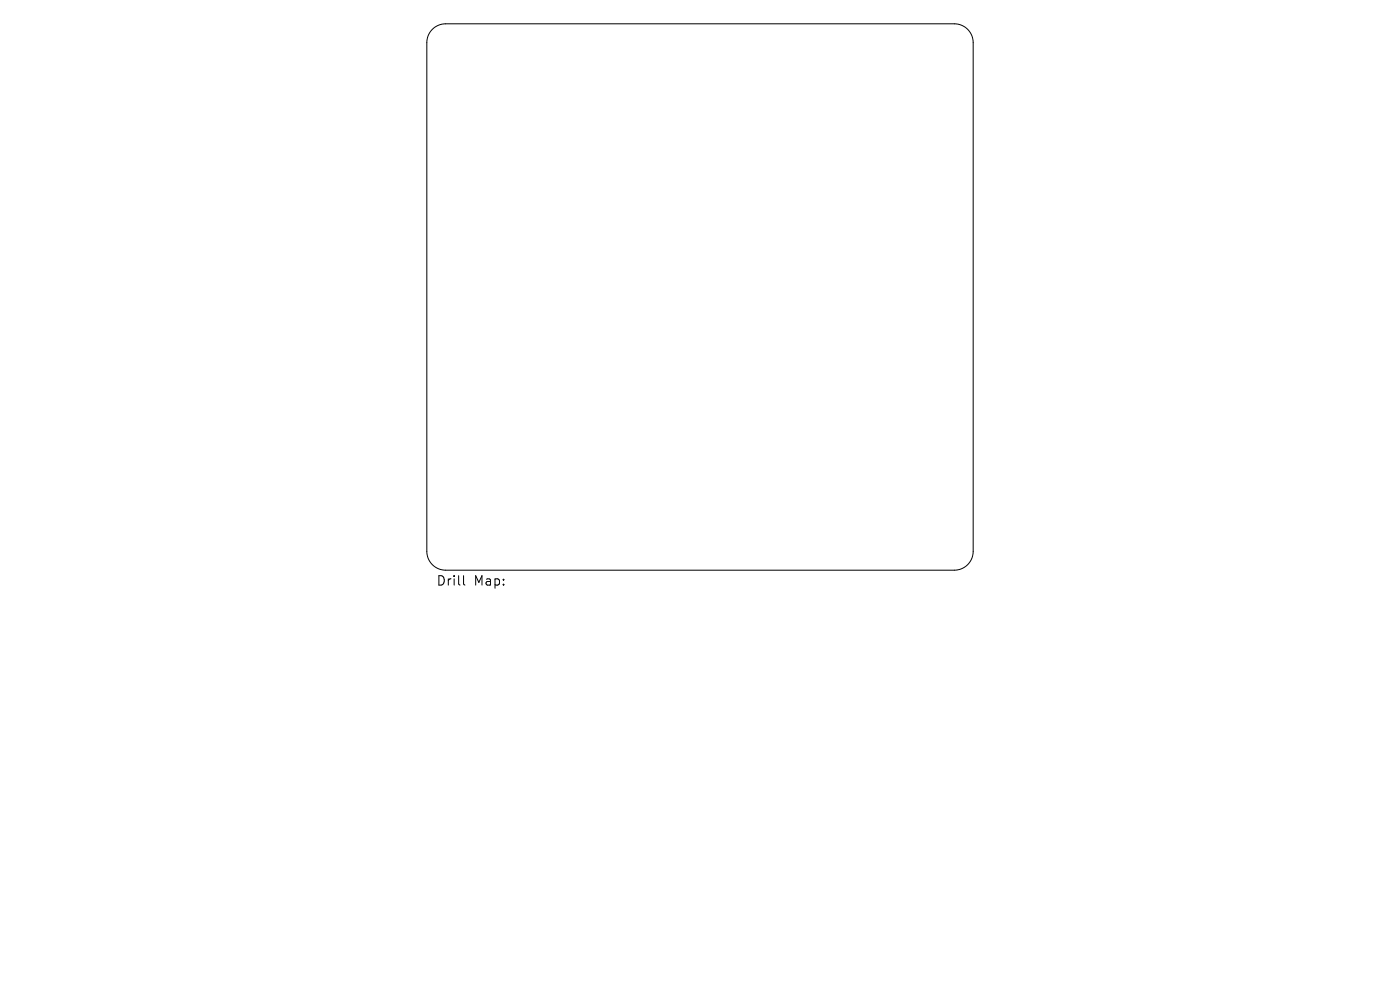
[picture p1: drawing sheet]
<svg xmlns="http://www.w3.org/2000/svg" width="297mm" height="210mm" viewBox="0 0 297 210" stroke-linecap="round" stroke-linejoin="round" font-family="sans-serif">
<defs><g id="words">
<g font-size="2.8">
<text x="92.5" y="124.5">Drill</text>
<text x="100.5" y="124.5">Map:</text>
</g>
</g></defs>
<path d="M91.7 6.2a4 4 0 0 1 2.8-1.1h108a4 4 0 0 1 4 3.9v108a4 4 0 0 1-4 4h-108a4 4 0 0 1-4-4v-108a4 4 0 0 1 1.2-2.8zM98.3 122.1v1.7l.3 .3" fill="none" stroke="#000" stroke-width=".21"/>
<use href="#words"/>
</svg>
